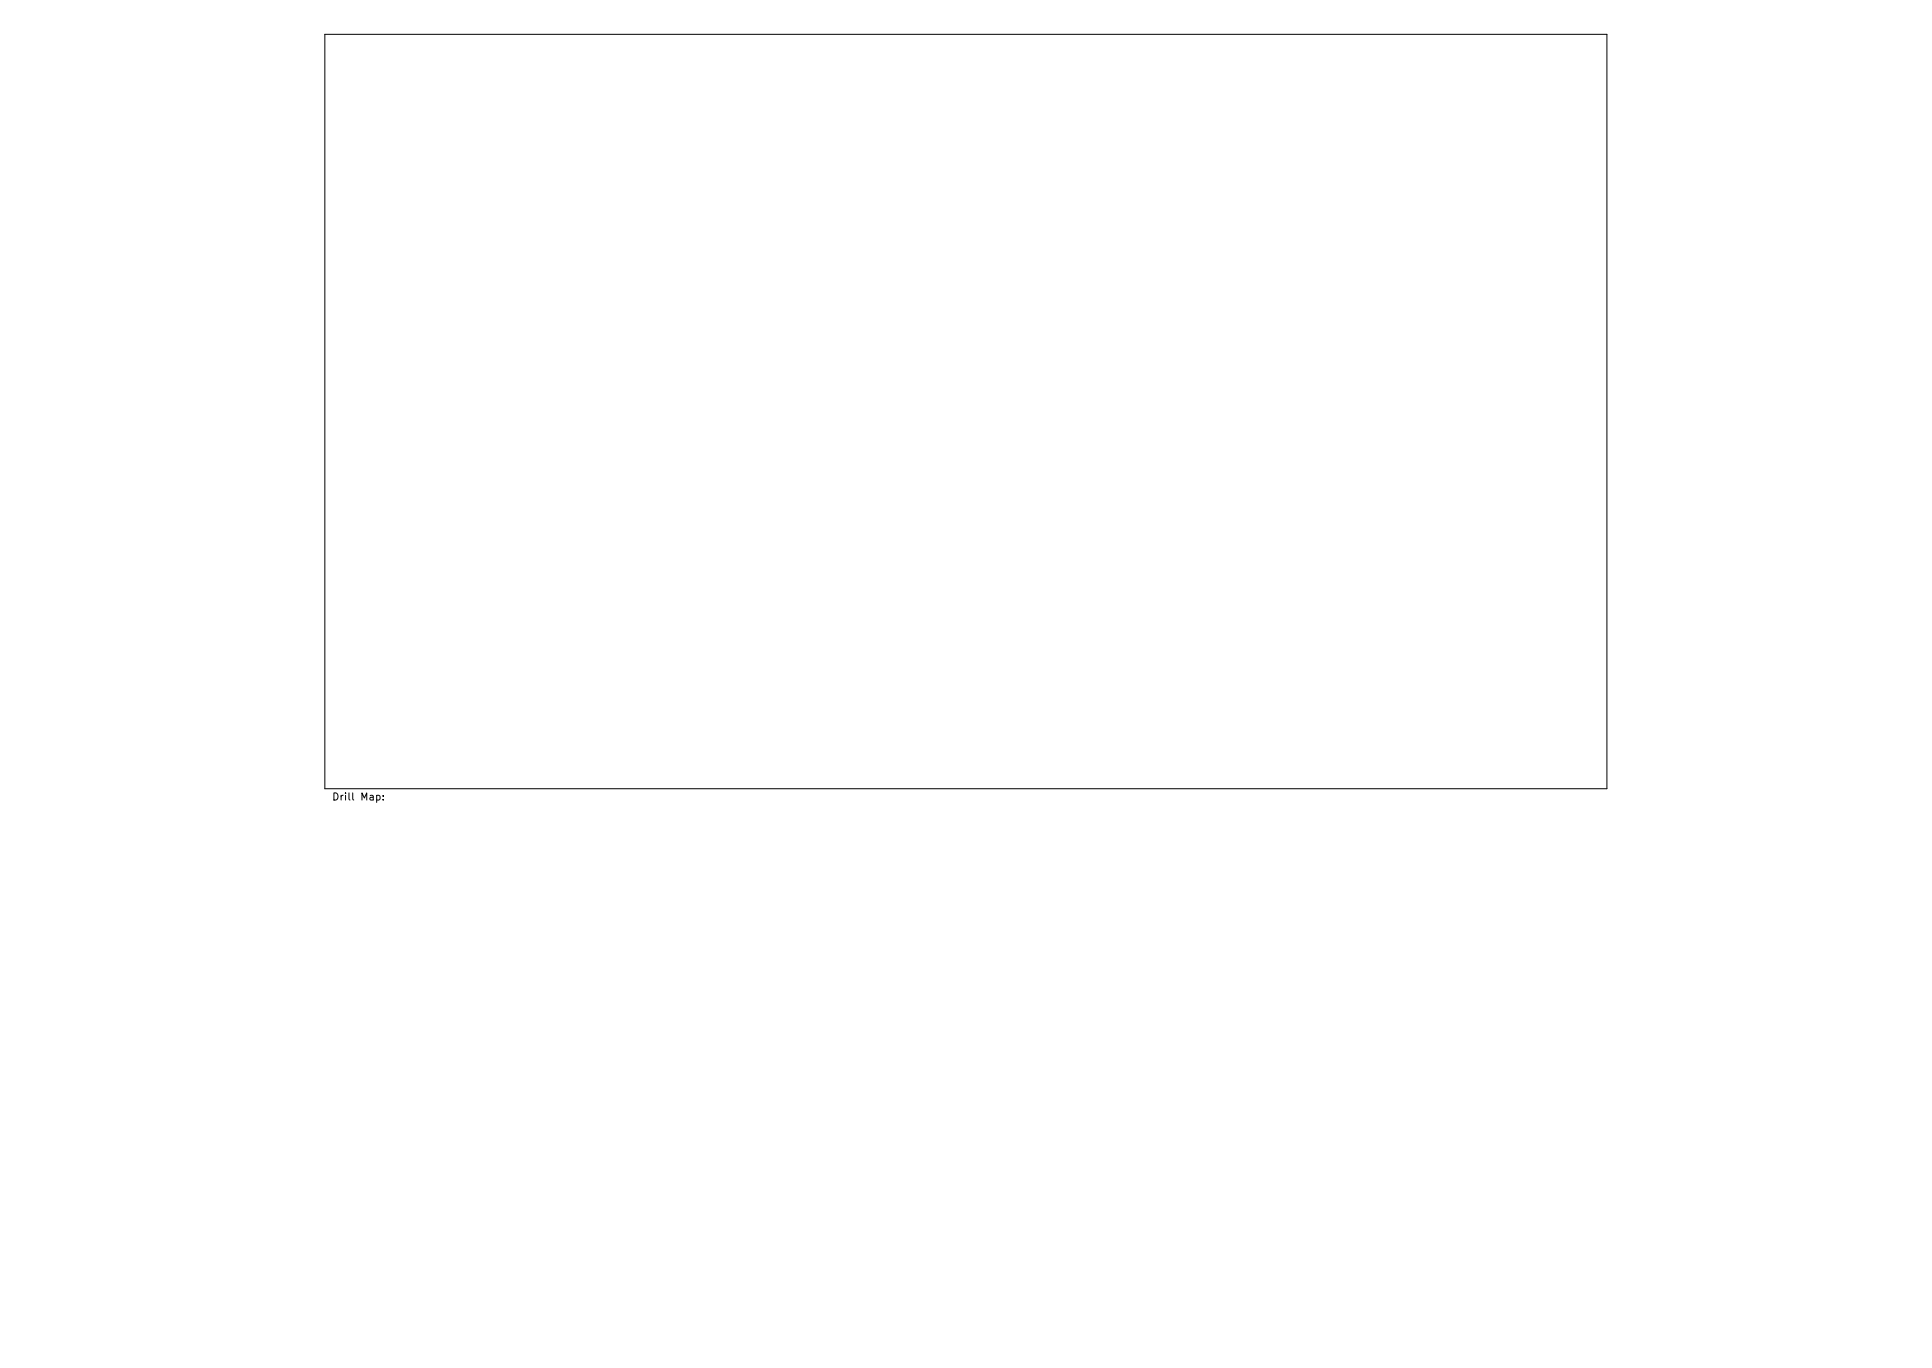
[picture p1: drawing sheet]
<svg xmlns="http://www.w3.org/2000/svg" width="297mm" height="210mm" viewBox="0 0 297 210" stroke-linecap="round" stroke-linejoin="round" font-family="sans-serif">
<defs><g id="words">
<text font-size="1.5" x="51" y="123">Drill Map:</text>
</g></defs>
<path d="M49.9 5.3h197.2v115.9h-197.2zM57.9 122.3l.3-.1 .2 .2-.1 .5h-.4M58.9 122.9v.1M58.9 122.3v.1" fill="none" stroke="#000" stroke-width=".15"/>
<use href="#words"/>
</svg>
